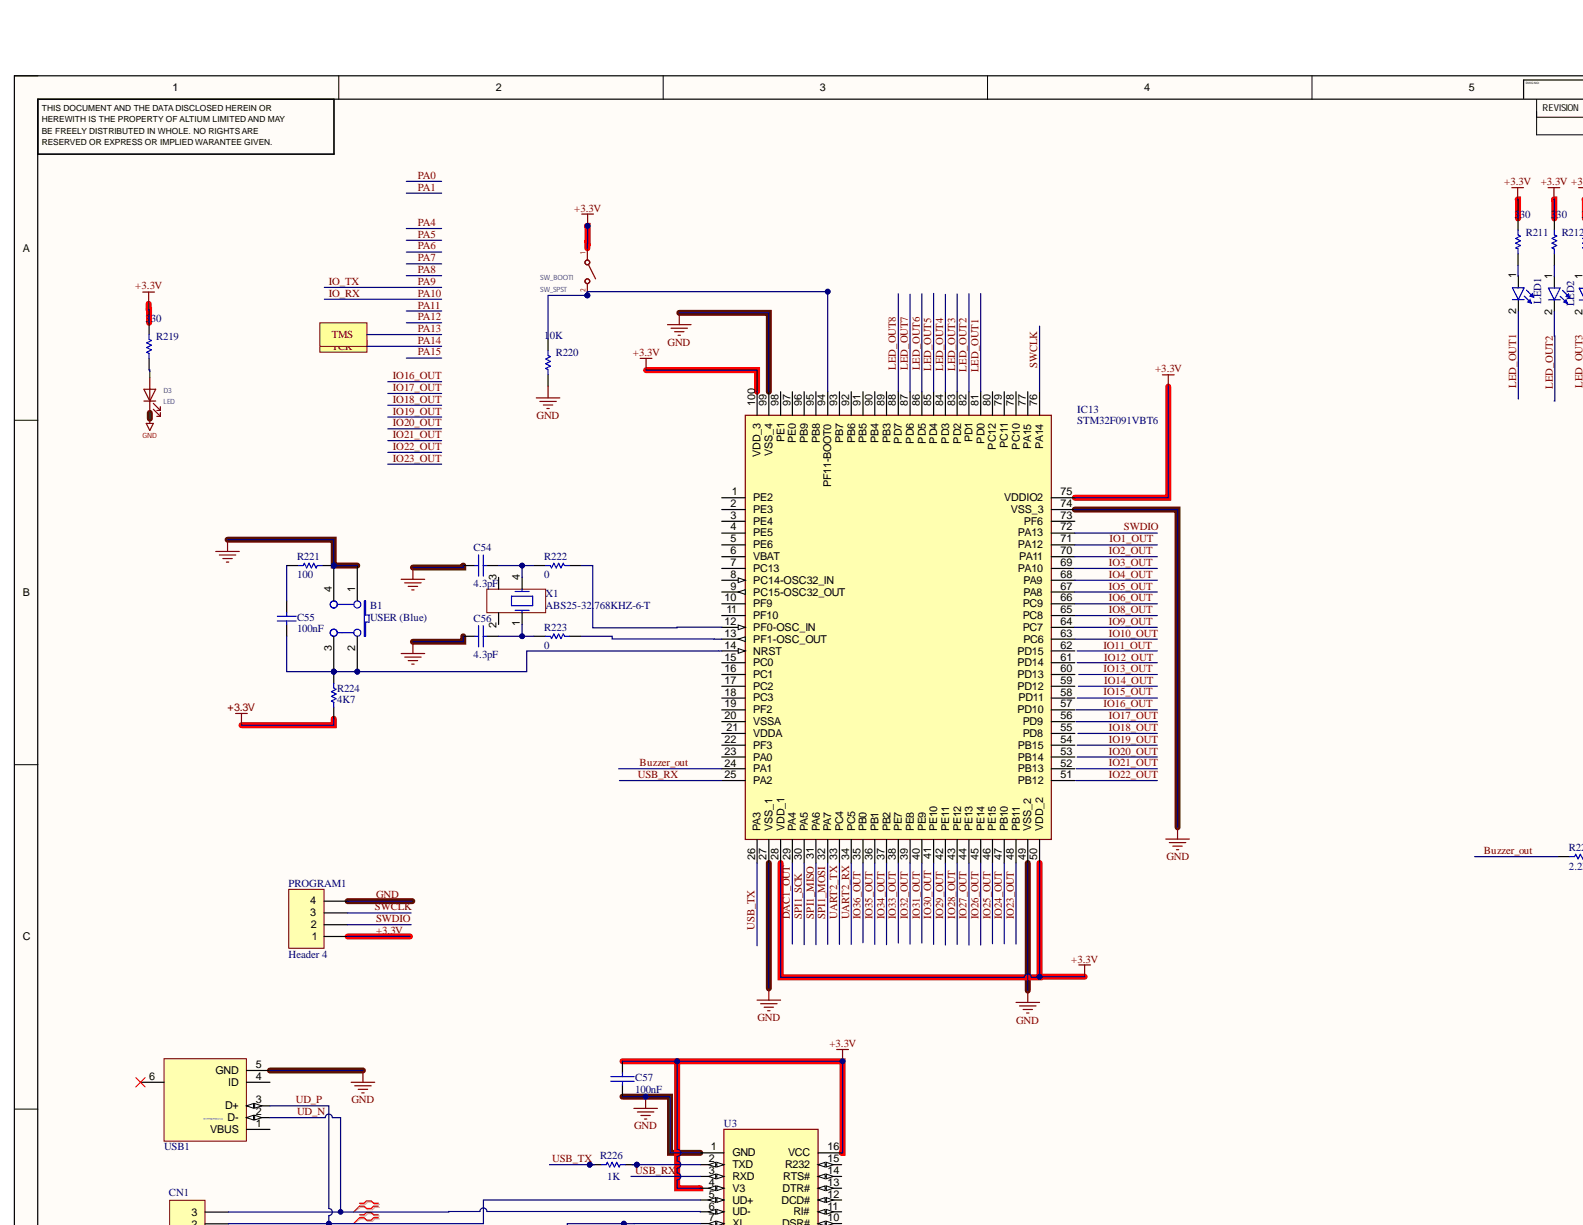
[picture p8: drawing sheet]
<svg xmlns="http://www.w3.org/2000/svg" width="223mm" height="173mm" viewBox="0 0 223 173" stroke-linecap="round" stroke-linejoin="round" font-family="sans-serif">
<defs><g id="words">
<g font-size="1.5">
<text x="24.3" y="12.9">1</text>
<text x="69.9" y="12.9">2</text>
<text x="115.6" y="12.9">3</text>
<text x="161.4" y="12.9">4</text>
<text x="207.2" y="12.9">5</text>
<text x="3.2" y="35.5">A</text>
<text x="213.9" y="39.2" transform="rotate(-90 213.9 39.2)">1</text>
<text x="218.9" y="39.3" transform="rotate(-90 218.9 39.3)">1</text>
<text x="223.3" y="39.3" transform="rotate(-90 223.3 39.3)">1</text>
<text x="213.9" y="44.3" transform="rotate(-90 213.9 44.3)">2</text>
<text x="218.9" y="44.4" transform="rotate(-90 218.9 44.4)">2</text>
<text x="223.3" y="44.4" transform="rotate(-90 223.3 44.4)">2</text>
<text x="106.5" y="57.3" transform="rotate(-90 106.5 57.3)">100</text>
<text x="108.1" y="57.3" transform="rotate(-90 108.1 57.3)">99</text>
<text x="109.8" y="57.3" transform="rotate(-90 109.8 57.3)">98</text>
<text x="111.5" y="57.3" transform="rotate(-90 111.5 57.3)">97</text>
<text x="113.1" y="57.3" transform="rotate(-90 113.1 57.3)">96</text>
<text x="114.8" y="57.3" transform="rotate(-90 114.8 57.3)">95</text>
<text x="116.4" y="57.3" transform="rotate(-90 116.4 57.3)">94</text>
<text x="118.1" y="57.3" transform="rotate(-90 118.1 57.3)">93</text>
<text x="119.8" y="57.3" transform="rotate(-90 119.8 57.3)">92</text>
<text x="121.4" y="57.3" transform="rotate(-90 121.4 57.3)">91</text>
<text x="123.1" y="57.3" transform="rotate(-90 123.1 57.3)">90</text>
<text x="124.8" y="57.3" transform="rotate(-90 124.8 57.3)">89</text>
<text x="126.4" y="57.3" transform="rotate(-90 126.4 57.3)">88</text>
<text x="128.1" y="57.3" transform="rotate(-90 128.1 57.3)">87</text>
<text x="129.7" y="57.3" transform="rotate(-90 129.7 57.3)">86</text>
<text x="131.4" y="57.3" transform="rotate(-90 131.4 57.3)">85</text>
<text x="133" y="57.3" transform="rotate(-90 133 57.3)">84</text>
<text x="134.7" y="57.3" transform="rotate(-90 134.7 57.3)">83</text>
<text x="136.3" y="57.3" transform="rotate(-90 136.3 57.3)">82</text>
<text x="138" y="57.3" transform="rotate(-90 138 57.3)">81</text>
<text x="139.7" y="57.3" transform="rotate(-90 139.7 57.3)">80</text>
<text x="141.3" y="57.3" transform="rotate(-90 141.3 57.3)">79</text>
<text x="143" y="57.3" transform="rotate(-90 143 57.3)">78</text>
<text x="144.7" y="57.3" transform="rotate(-90 144.7 57.3)">77</text>
<text x="146.3" y="57.3" transform="rotate(-90 146.3 57.3)">76</text>
<text x="107.3" y="64.5" transform="rotate(-90 107.3 64.5)">VDD_3</text>
<text x="109" y="64.4" transform="rotate(-90 109 64.4)">VSS_4</text>
<text x="110.7" y="62.3" transform="rotate(-90 110.7 62.3)">PE1</text>
<text x="112.3" y="62.5" transform="rotate(-90 112.3 62.5)">PE0</text>
<text x="114" y="62.5" transform="rotate(-90 114 62.5)">PB9</text>
<text x="115.6" y="62.5" transform="rotate(-90 115.6 62.5)">PB8</text>
<text x="118.9" y="62.5" transform="rotate(-90 118.9 62.5)">PB7</text>
<text x="120.6" y="62.5" transform="rotate(-90 120.6 62.5)">PB6</text>
<text x="122.2" y="62.5" transform="rotate(-90 122.2 62.5)">PB5</text>
<text x="123.9" y="62.5" transform="rotate(-90 123.9 62.5)">PB4</text>
<text x="125.6" y="62.5" transform="rotate(-90 125.6 62.5)">PB3</text>
<text x="127.2" y="62.6" transform="rotate(-90 127.2 62.6)">PD7</text>
<text x="128.9" y="62.6" transform="rotate(-90 128.9 62.6)">PD6</text>
<text x="130.6" y="62.6" transform="rotate(-90 130.6 62.6)">PD5</text>
<text x="132.2" y="62.6" transform="rotate(-90 132.2 62.6)">PD4</text>
<text x="133.9" y="62.6" transform="rotate(-90 133.9 62.6)">PD3</text>
<text x="135.6" y="62.6" transform="rotate(-90 135.6 62.6)">PD2</text>
<text x="137.2" y="62.4" transform="rotate(-90 137.2 62.4)">PD1</text>
<text x="138.9" y="62.6" transform="rotate(-90 138.9 62.6)">PD0</text>
<text x="140.5" y="63.4" transform="rotate(-90 140.5 63.4)">PC12</text>
<text x="142.2" y="63.2" transform="rotate(-90 142.2 63.2)">PC11</text>
<text x="143.9" y="63.4" transform="rotate(-90 143.9 63.4)">PC10</text>
<text x="145.5" y="63.3" transform="rotate(-90 145.5 63.3)">PA15</text>
<text x="147.1" y="63.3" transform="rotate(-90 147.1 63.3)">PA14</text>
<text x="103.1" y="71.6">2</text>
<text x="103.2" y="69.9">1</text>
<text x="106.3" y="70.7">PE2</text>
<text x="117.2" y="68.8" transform="rotate(-90 117.2 68.8)">PF11-BOOT0</text>
<text x="141.7" y="70.7">VDDIO2</text>
<text x="149.6" y="69.9">75</text>
<text x="149.6" y="71.6">74</text>
<text x="103.1" y="73.2">3</text>
<text x="103.1" y="74.9">4</text>
<text x="103.1" y="76.5">5</text>
<text x="106.3" y="72.4">PE3</text>
<text x="106.3" y="74.1">PE4</text>
<text x="106.3" y="75.7">PE5</text>
<text x="106.3" y="77.4">PE6</text>
<text x="142.6" y="72.4">VSS_3</text>
<text x="143.6" y="75.7">PA13</text>
<text x="143.6" y="77.4">PA12</text>
<text x="144.4" y="74.1">PF6</text>
<text x="149.6" y="73.2">73</text>
<text x="149.6" y="74.9">72</text>
<text x="149.6" y="76.5">71</text>
<text x="46.8" y="83.5" transform="rotate(-90 46.8 83.5)">4</text>
<text x="50.1" y="83.5" transform="rotate(-90 50.1 83.5)">1</text>
<text x="70" y="81.8" transform="rotate(-90 70 81.8)">3</text>
<text x="73.3" y="81.8" transform="rotate(-90 73.3 81.8)">4</text>
<text x="103.1" y="78.2">6</text>
<text x="103.1" y="79.8">7</text>
<text x="103.1" y="81.5">8</text>
<text x="103.1" y="83.2">9</text>
<text x="106.3" y="79.1">VBAT</text>
<text x="106.3" y="80.7">PC13</text>
<text x="106.3" y="82.4">PC14-OSC32_IN</text>
<text x="143.6" y="80.7">PA10</text>
<text x="143.8" y="79.1">PA11</text>
<text x="144.4" y="82.4">PA9</text>
<text x="149.6" y="78.2">70</text>
<text x="149.6" y="79.8">69</text>
<text x="149.6" y="81.5">68</text>
<text x="149.6" y="83.2">67</text>
<text x="3.2" y="84.1">B</text>
<text x="70" y="88.6" transform="rotate(-90 70 88.6)">2</text>
<text x="73.3" y="88.3" transform="rotate(-90 73.3 88.3)">1</text>
<text x="102.2" y="84.8">10</text>
<text x="102.2" y="88.2">12</text>
<text x="102.2" y="89.8">13</text>
<text x="102.5" y="86.5">11</text>
<text x="106.3" y="84.1">PC15-OSC32_OUT</text>
<text x="106.3" y="85.7">PF9</text>
<text x="106.3" y="87.4">PF10</text>
<text x="106.3" y="89">PF0-OSC_IN</text>
<text x="144.3" y="85.7">PC9</text>
<text x="144.3" y="87.4">PC8</text>
<text x="144.3" y="89">PC7</text>
<text x="144.4" y="84.1">PA8</text>
<text x="149.6" y="84.8">66</text>
<text x="149.6" y="86.5">65</text>
<text x="149.6" y="88.2">64</text>
<text x="149.6" y="89.8">63</text>
<text x="46.8" y="91.9" transform="rotate(-90 46.8 91.9)">3</text>
<text x="50.1" y="91.9" transform="rotate(-90 50.1 91.9)">2</text>
<text x="102.2" y="91.5">14</text>
<text x="102.2" y="93.2">15</text>
<text x="102.2" y="94.8">16</text>
<text x="106.3" y="90.7">PF1-OSC_OUT</text>
<text x="106.3" y="92.4">NRST</text>
<text x="106.3" y="94">PC0</text>
<text x="106.3" y="95.7">PC1</text>
<text x="143.5" y="92.4">PD15</text>
<text x="143.5" y="94">PD14</text>
<text x="143.5" y="95.7">PD13</text>
<text x="144.4" y="90.7">PC6</text>
<text x="149.6" y="91.5">62</text>
<text x="149.6" y="93.2">61</text>
<text x="149.6" y="94.8">60</text>
<text x="102.2" y="96.5">17</text>
<text x="102.2" y="98.2">18</text>
<text x="102.2" y="99.8">19</text>
<text x="102.2" y="101.5">20</text>
<text x="106.3" y="97.4">PC2</text>
<text x="106.3" y="99">PC3</text>
<text x="106.3" y="100.7">PF2</text>
<text x="143.5" y="97.4">PD12</text>
<text x="143.5" y="100.7">PD10</text>
<text x="143.7" y="99">PD11</text>
<text x="149.6" y="96.5">59</text>
<text x="149.6" y="98.2">58</text>
<text x="149.6" y="99.8">57</text>
<text x="149.6" y="101.5">56</text>
<text x="102.2" y="104.8">22</text>
<text x="102.2" y="106.5">23</text>
<text x="102.5" y="103.2">21</text>
<text x="106.3" y="102.3">VSSA</text>
<text x="106.3" y="104">VDDA</text>
<text x="106.3" y="105.6">PF3</text>
<text x="106.3" y="107.3">PA0</text>
<text x="143.6" y="105.6">PB15</text>
<text x="143.6" y="107.3">PB14</text>
<text x="144.3" y="102.3">PD9</text>
<text x="144.3" y="104">PD8</text>
<text x="149.6" y="103.2">55</text>
<text x="149.6" y="104.8">54</text>
<text x="149.6" y="106.5">53</text>
<text x="102.2" y="108.2">24</text>
<text x="102.2" y="109.8">25</text>
<text x="106.3" y="108.9">PA1</text>
<text x="106.3" y="110.6">PA2</text>
<text x="143.6" y="108.9">PB13</text>
<text x="143.6" y="110.6">PB12</text>
<text x="149.6" y="108.2">52</text>
<text x="149.6" y="109.8">51</text>
<text x="107.3" y="117.3" transform="rotate(-90 107.3 117.3)">PA3</text>
<text x="109" y="117.3" transform="rotate(-90 109 117.3)">VSS_1</text>
<text x="110.7" y="117.3" transform="rotate(-90 110.7 117.3)">VDD_1</text>
<text x="112.3" y="117.3" transform="rotate(-90 112.3 117.3)">PA4</text>
<text x="114" y="117.3" transform="rotate(-90 114 117.3)">PA5</text>
<text x="115.6" y="117.3" transform="rotate(-90 115.6 117.3)">PA6</text>
<text x="117.2" y="117.3" transform="rotate(-90 117.2 117.3)">PA7</text>
<text x="118.9" y="117.3" transform="rotate(-90 118.9 117.3)">PC4</text>
<text x="120.6" y="117.3" transform="rotate(-90 120.6 117.3)">PC5</text>
<text x="122.2" y="117.3" transform="rotate(-90 122.2 117.3)">PB0</text>
<text x="123.9" y="117.3" transform="rotate(-90 123.9 117.3)">PB1</text>
<text x="125.6" y="117.3" transform="rotate(-90 125.6 117.3)">PB2</text>
<text x="127.2" y="117.3" transform="rotate(-90 127.2 117.3)">PE7</text>
<text x="128.9" y="117.3" transform="rotate(-90 128.9 117.3)">PE8</text>
<text x="130.6" y="117.3" transform="rotate(-90 130.6 117.3)">PE9</text>
<text x="132.2" y="117.3" transform="rotate(-90 132.2 117.3)">PE10</text>
<text x="133.9" y="117.3" transform="rotate(-90 133.9 117.3)">PE11</text>
<text x="135.6" y="117.3" transform="rotate(-90 135.6 117.3)">PE12</text>
<text x="137.2" y="117.3" transform="rotate(-90 137.2 117.3)">PE13</text>
<text x="138.9" y="117.3" transform="rotate(-90 138.9 117.3)">PE14</text>
<text x="140.5" y="117.3" transform="rotate(-90 140.5 117.3)">PE15</text>
<text x="142.2" y="117.3" transform="rotate(-90 142.2 117.3)">PB10</text>
<text x="143.9" y="117.3" transform="rotate(-90 143.9 117.3)">PB11</text>
<text x="145.5" y="117.3" transform="rotate(-90 145.5 117.3)">VSS_2</text>
<text x="147.1" y="117.3" transform="rotate(-90 147.1 117.3)">VDD_2</text>
<text x="106.5" y="121.4" transform="rotate(-90 106.5 121.4)">26</text>
<text x="108.1" y="121.4" transform="rotate(-90 108.1 121.4)">27</text>
<text x="109.8" y="121.4" transform="rotate(-90 109.8 121.4)">28</text>
<text x="113.1" y="121.4" transform="rotate(-90 113.1 121.4)">30</text>
<text x="121.4" y="121.4" transform="rotate(-90 121.4 121.4)">35</text>
<text x="123.1" y="121.4" transform="rotate(-90 123.1 121.4)">36</text>
<text x="124.8" y="121.4" transform="rotate(-90 124.8 121.4)">37</text>
<text x="126.4" y="121.4" transform="rotate(-90 126.4 121.4)">38</text>
<text x="128.1" y="121.4" transform="rotate(-90 128.1 121.4)">39</text>
<text x="129.7" y="121.4" transform="rotate(-90 129.7 121.4)">40</text>
<text x="131.4" y="121.2" transform="rotate(-90 131.4 121.2)">41</text>
<text x="133" y="121.4" transform="rotate(-90 133 121.4)">42</text>
<text x="134.7" y="121.4" transform="rotate(-90 134.7 121.4)">43</text>
<text x="136.3" y="121.4" transform="rotate(-90 136.3 121.4)">44</text>
<text x="138" y="121.4" transform="rotate(-90 138 121.4)">45</text>
<text x="139.7" y="121.4" transform="rotate(-90 139.7 121.4)">46</text>
<text x="141.3" y="121.4" transform="rotate(-90 141.3 121.4)">47</text>
<text x="143" y="121.4" transform="rotate(-90 143 121.4)">48</text>
<text x="144.7" y="121.4" transform="rotate(-90 144.7 121.4)">49</text>
<text x="146.3" y="121.4" transform="rotate(-90 146.3 121.4)">50</text>
<text x="43.8" y="129.3">3</text>
<text x="43.8" y="127.6">4</text>
<text x="43.8" y="131">2</text>
<text x="3.2" y="132.7">C</text>
<text x="44" y="132.6">1</text>
<text x="21" y="152.4">6</text>
<text x="30.4" y="151.6">GND</text>
<text x="32.2" y="153.2">ID</text>
<text x="36.1" y="155.7">3</text>
<text x="36.1" y="152.4">4</text>
<text x="36.1" y="150.7">5</text>
<text x="29.6" y="159.9">VBUS</text>
<text x="31.8" y="156.6">D+</text>
<text x="32.1" y="158.2">D-</text>
<text x="36.1" y="157.4">2</text>
<text x="36.1" y="159">1</text>
<text x="100" y="164">2</text>
<text x="100" y="165.7">3</text>
<text x="100" y="167.3">4</text>
<text x="100.3" y="162.3">1</text>
<text x="103.3" y="163.2">GND</text>
<text x="103.3" y="164.9">TXD</text>
<text x="103.3" y="166.5">RXD</text>
<text x="110.5" y="166.5">RTS#</text>
<text x="110.7" y="164.9">R232</text>
<text x="111.2" y="163.2">VCC</text>
<text x="116.7" y="162.3">16</text>
<text x="116.7" y="164">15</text>
<text x="116.7" y="165.7">14</text>
<text x="116.7" y="167.3">13</text>
<text x="27" y="173.2">2</text>
<text x="27" y="171.5">3</text>
<text x="100" y="169">5</text>
<text x="100" y="170.7">6</text>
<text x="100" y="172.3">7</text>
<text x="103.3" y="168.1">V3</text>
<text x="103.3" y="169.8">UD+</text>
<text x="103.3" y="171.4">UD-</text>
<text x="103.3" y="173.1">XI</text>
<text x="110.2" y="169.8">DCD#</text>
<text x="110.3" y="173.1">DSR#</text>
<text x="110.4" y="168.1">DTR#</text>
<text x="111.9" y="171.4">RI#</text>
<text x="116.7" y="169">12</text>
<text x="116.7" y="170.7">11</text>
<text x="116.7" y="172.3">10</text>
</g>
<g font-size="1.5" fill="#800000">
<text x="59" y="25.3">PA0</text>
<text x="59" y="26.9">PA1</text>
<text x="81" y="29.9">+3.3V</text>
<text x="212.2" y="26.1">+3.3V</text>
<text x="217.3" y="26.1">+3.3V +3.</text>
<text x="59" y="31.9">PA4</text>
<text x="59" y="33.6">PA5</text>
<text x="59" y="35.2">PA6</text>
<text x="19.1" y="40.9">+3.3V</text>
<text x="46.4" y="40.2">IO_TX</text>
<text x="46.4" y="41.9">IO_RX</text>
<text x="59" y="36.9">PA7</text>
<text x="59" y="40.2">PA9</text>
<text x="59" y="41.9">PA10</text>
<text x="59" y="38.6">PA8</text>
<text x="46.8" y="47.7">TMS</text>
<text x="59" y="43.6">PA11</text>
<text x="59" y="45.2">PA12</text>
<text x="59" y="46.9">PA13</text>
<text x="46.8" y="49.4">TCK</text>
<text x="55.4" y="53.5">IO16_OUT</text>
<text x="59" y="50.2">PA15</text>
<text x="59" y="48.5">PA14</text>
<text x="89.3" y="50.2">+3.3V</text>
<text x="94.2" y="48.8">GND</text>
<text x="126.4" y="52.2" transform="rotate(-90 126.4 52.2)">LED_OUT8</text>
<text x="128.1" y="52.2" transform="rotate(-90 128.1 52.2)">LED_OUT7</text>
<text x="129.7" y="52.3" transform="rotate(-90 129.7 52.3)">LED_OUT6</text>
<text x="131.4" y="52.4" transform="rotate(-90 131.4 52.4)">LED_OUT5</text>
<text x="133" y="52.4" transform="rotate(-90 133 52.4)">LED_OUT4</text>
<text x="134.7" y="52.4" transform="rotate(-90 134.7 52.4)">LED_OUT3</text>
<text x="136.3" y="52.4" transform="rotate(-90 136.3 52.4)">LED_OUT2</text>
<text x="138" y="52.5" transform="rotate(-90 138 52.5)">LED_OUT1</text>
<text x="146.3" y="51.9" transform="rotate(-90 146.3 51.9)">SWCLK</text>
<text x="162.9" y="52.5">+3.3V</text>
<text x="55.4" y="55.1">IO17_OUT</text>
<text x="55.4" y="56.8">IO18_OUT</text>
<text x="55.4" y="58.5">IO19_OUT</text>
<text x="75.7" y="59.1">GND</text>
<text x="213.9" y="54.7" transform="rotate(-90 213.9 54.7)">LED_OUT1</text>
<text x="219" y="54.9" transform="rotate(-90 219 54.9)">LED_OUT2</text>
<text x="223.3" y="54.7" transform="rotate(-90 223.3 54.7)">LED_OUT3</text>
<text x="55.4" y="60.1">IO20_OUT</text>
<text x="55.4" y="61.8">IO21_OUT</text>
<text x="55.4" y="63.5">IO22_OUT</text>
<text x="55.4" y="65.1">IO23_OUT</text>
<text x="156.5" y="76.5">IO1_OUT</text>
<text x="158.6" y="74.9">SWDIO</text>
<text x="156.4" y="78.2">IO2_OUT</text>
<text x="156.4" y="79.8">IO3_OUT</text>
<text x="156.4" y="81.5">IO4_OUT</text>
<text x="156.4" y="83.2">IO5_OUT</text>
<text x="156.4" y="84.8">IO6_OUT</text>
<text x="156.4" y="86.5">IO8_OUT</text>
<text x="156.4" y="88.2">IO9_OUT</text>
<text x="156.4" y="89.8">IO10_OUT</text>
<text x="155.7" y="91.5">IO11_OUT</text>
<text x="155.7" y="94.8">IO13_OUT</text>
<text x="155.8" y="93.2">IO12_OUT</text>
<text x="32.1" y="100.3">+3.3V</text>
<text x="155.7" y="98.1">IO15_OUT</text>
<text x="155.7" y="99.8">IO16_OUT</text>
<text x="155.8" y="96.5">IO14_OUT</text>
<text x="156.4" y="101.5">IO17_OUT</text>
<text x="156.4" y="103.1">IO18_OUT</text>
<text x="156.4" y="104.8">IO19_OUT</text>
<text x="156.4" y="106.5">IO20_OUT</text>
<text x="90" y="109.8">USB_RX</text>
<text x="90.2" y="108.1">Buzzer_out</text>
<text x="156.4" y="108.1">IO21_OUT</text>
<text x="156.4" y="109.8">IO22_OUT</text>
<text x="164.5" y="121.4">GND</text>
<text x="209.3" y="120.5">Buzzer_out</text>
<text x="52.9" y="128.5">SWCLK</text>
<text x="53" y="126.8">GND</text>
<text x="53" y="130.2">SWDIO</text>
<text x="53" y="131.8">+3.3V</text>
<text x="106.4" y="131.3" transform="rotate(-90 106.4 131.3)">USB_TX</text>
<text x="111.4" y="129.7" transform="rotate(-90 111.4 129.7)">DAC1_OUT 29</text>
<text x="113.1" y="129.7" transform="rotate(-90 113.1 129.7)">SPI1_SCK</text>
<text x="114.8" y="129.7" transform="rotate(-90 114.8 129.7)">SPI1_MISO 31</text>
<text x="116.4" y="129.7" transform="rotate(-90 116.4 129.7)">SPI1_MOSI 32</text>
<text x="118.1" y="129.7" transform="rotate(-90 118.1 129.7)">UART2_TX 33</text>
<text x="119.8" y="129.7" transform="rotate(-90 119.8 129.7)">UART2_RX 34</text>
<text x="121.4" y="129.7" transform="rotate(-90 121.4 129.7)">IO36_OUT</text>
<text x="123.1" y="129.7" transform="rotate(-90 123.1 129.7)">IO35_OUT</text>
<text x="124.8" y="129.7" transform="rotate(-90 124.8 129.7)">IO34_OUT</text>
<text x="126.4" y="129.7" transform="rotate(-90 126.4 129.7)">IO33_OUT</text>
<text x="128.1" y="129.7" transform="rotate(-90 128.1 129.7)">IO32_OUT</text>
<text x="129.7" y="129.7" transform="rotate(-90 129.7 129.7)">IO31_OUT</text>
<text x="131.4" y="129.7" transform="rotate(-90 131.4 129.7)">IO30_OUT</text>
<text x="133" y="129.7" transform="rotate(-90 133 129.7)">IO29_OUT</text>
<text x="134.7" y="129.7" transform="rotate(-90 134.7 129.7)">IO28_OUT</text>
<text x="136.3" y="129.7" transform="rotate(-90 136.3 129.7)">IO27_OUT</text>
<text x="138" y="129.7" transform="rotate(-90 138 129.7)">IO26_OUT</text>
<text x="139.7" y="129.7" transform="rotate(-90 139.7 129.7)">IO25_OUT</text>
<text x="141.3" y="129.7" transform="rotate(-90 141.3 129.7)">IO24_OUT</text>
<text x="143" y="129.7" transform="rotate(-90 143 129.7)">IO23_OUT</text>
<text x="151.1" y="135.8">+3.3V</text>
<text x="106.9" y="144.1">GND</text>
<text x="117" y="147.8">+3.3V</text>
<text x="143.3" y="144.5">GND</text>
<text x="41.7" y="155.7">UD_P</text>
<text x="49.6" y="155.7">GND</text>
<text x="41.9" y="157.3">UD_N</text>
<text x="89.5" y="159.4">GND</text>
<text x="77.9" y="164">USB_TX</text>
<text x="89.6" y="165.6">USB_RX</text>
</g>
<g font-size="1.5" fill="#000080">
<text x="213.6" y="30.8">330</text>
<text x="215.2" y="33.2">R211</text>
<text x="218.8" y="30.8">330</text>
<text x="220.3" y="33.2">R212</text>
<text x="223.1" y="30.8">33</text>
<text x="20.5" y="45.5">330</text>
<text x="22" y="48">R219</text>
<text x="76.8" y="47.8">10K</text>
<text x="217.4" y="42.9" transform="rotate(-90 217.4 42.9)">LED1</text>
<text x="222.1" y="43.2" transform="rotate(-90 222.1 43.2)">LED2</text>
<text x="78.4" y="50.2">R220</text>
<text x="152" y="58.3">IC13</text>
<text x="152" y="59.9">STM32F091VBT6</text>
<text x="66.8" y="77.8">C54</text>
<text x="41.9" y="79">R221</text>
<text x="41.9" y="81.6">100</text>
<text x="66.8" y="82.8">4.3pF</text>
<text x="76.8" y="79">R222</text>
<text x="76.8" y="81.6">0</text>
<text x="41.9" y="87.6">C55</text>
<text x="41.9" y="89.2">100nF</text>
<text x="52.2" y="85.9">B1</text>
<text x="52.2" y="87.6">USER (Blue)</text>
<text x="66.8" y="87.8">C56</text>
<text x="76.8" y="89">R223</text>
<text x="77" y="84.2">X1</text>
<text x="77" y="85.9">ABS25-32.</text>
<text x="83.9" y="85.9">768KHZ-6-T</text>
<text x="66.8" y="92.8">4.3pF</text>
<text x="76.8" y="91.6">0</text>
<text x="47.6" y="97.6">R224</text>
<text x="47.6" y="99.2">4K7</text>
<text x="40.7" y="125.2">PROGRAM1</text>
<text x="221.3" y="120">R22</text>
<text x="221.3" y="122.7">2.2K</text>
<text x="40.7" y="135.2">Header 4</text>
<text x="89.6" y="154.2">100nF</text>
<text x="89.6" y="152.6">C57</text>
<text x="102.1" y="159">U3</text>
<text x="23.1" y="162.3">USB1</text>
<text x="84.6" y="163.5">R226</text>
<text x="85.7" y="166.5">1K</text>
<text x="23.8" y="168.8">CN1</text>
</g>
<text font-size="1.4" x="217.6" y="15.7">REVISION</text>
<g font-size="1.2">
<text x="5.9" y="15.6">THIS DOCUMENT AND THE DATA DISCLOSED HEREIN OR</text>
<text x="5.9" y="17.3">HEREWITH IS THE PROPERTY OF ALTIUM LIMITED AND MAY</text>
<text x="5.9" y="18.9">BE FREELY DISTRIBUTED IN WHOLE. NO RIGHTS ARE</text>
<text x="5.9" y="20.5">RESERVED OR EXPRESS OR IMPLIED WARANTEE GIVEN.</text>
</g>
<g font-size="1" fill="#840000">
<text x="82.6" y="35.9" transform="rotate(-90 82.6 35.9)">1</text>
<text x="82.6" y="41.3" transform="rotate(-90 82.6 41.3)">2</text>
</g>
<g font-size="1" fill="#008484">
<text x="76.2" y="41.3">SW_SPST</text>
<text x="76.2" y="39.6">SW_BOOT1</text>
<text x="23.1" y="57">LED</text>
<text x="23.1" y="55.5">D3</text>
</g>
<text font-size="1" fill="#800000" x="20.1" y="61.8">GND</text>
<text font-size=".4" x="215.2" y="11.8">DWG NO:</text>
<text font-size=".4" fill="#0075ad" x="31.4" y="157.8" transform="rotate(-180 31.4 157.8)">D:AbbasBasereh</text>
</g></defs>
<g fill="#fffcf8">
<path d="M2 10.7h221.4v162.2h-221.4z" fill-rule="evenodd"/>
<path d="M5.4 14h218v158.9h-218z" fill-rule="evenodd"/>
</g>
<path d="M2 10.7h3.3M47.8 10.7v3.3M93.6 10.7v3.3M139.3 10.7v3.3M185.1 10.7v3.3M216.8 14v5h6.6M216.8 16.5h6.6M2 59.3h3.3M2 107.9h3.3M2 156.5h3.3" fill="none" stroke="#000" stroke-width=".14"/>
<path d="M21.1 58.3v.8M95.8 44.1h12.7v11.2M32.1 76.2h15v3.6h3.3M65.3 79.8v.3h-7.1M151.6 71.9h14.5v44.8M65.3 89.8v.8h-7.1M49 127.2h9.2M108.5 121.8v17.7M145 121.8v18M38.1 151.1h13.1M87.8 154.7h6.7v8h4.3" fill="none" stroke="#5b0f00" stroke-width=".85"/>
<path d="M82.8 31.9h.1v3.1M214.1 28.1v2.7M219.2 28.1l.1 2.7M21 42.9v2.7M91.1 52.2h15.7v3.1M164.8 54.6v15.6h-13.2M47.1 101.4v.9h-13M49 132.1h8.8M110.1 121.8v16.1h36.5v-16.1M146.6 137.8h6.4M87.8 149.8h31.1v12.9h-.2M95.5 149.8v17.9h3.3" fill="none" stroke="#f00" stroke-width=".85"/>
<g fill="none" stroke="#000" stroke-width=".17">
<path d="M47.1 14v7.8h-41.8M223.4 14h-218.1v158.9M223.4 11.3h-8.5v2.6M223.4 10.7h-221.4v162.2M65.3 79.8h1.7M68.7 79.8h1.6M75.3 79.8h1.7M80.3 79.8h1.7M65.3 89.8h1.7M68.7 89.8h1.6M70.3 81.5v1.6M70.3 86.5v1.6"/>
<path d="M73.7 81.5v1.6M73.7 86.5v1.6M75.3 89.8h1.7M80.3 89.8h1.7"/>
</g>
<path d="M68.7 83.1h8.3v3.4h-8.3z" fill="none" stroke="#800000" stroke-width=".14"/>
<g fill="none" stroke="#00f" stroke-width=".17">
<path d="M67 79.8h.5M67.5 78.3v3M68.2 79.8h.5M68.2 78.3v3M77 79.8h.6l.2 .3 .3-.6 .4 .6 .3-.6 .3 .6 .4-.6 .1 .3h.7M67 89.8h.5M67.5 88.3v3M68.2 88.3v3M68.2 89.8h.5M72.2 84.1h2.9v1.4h-2.9zM72.7 86.1h1.9M72.7 83.5h1.9"/>
<path d="M73.7 83.1v.4M73.7 86.1v.4M77 89.8h.6l.2 .3 .3-.6 .4 .6 .3-.6 .3 .6 .4-.6 .1 .3h.7"/>
</g>
<path d="M56.6 92.2h3.3M56.6 81.7h3.3M57.1 92.7h2.3M57.1 82.2h2.3M57.6 93.2h1.3M57.6 82.7h1.3M58.1 93.7h.3M58.1 83.2h.3M58.2 80.1v1.6M58.2 90.6v1.6" fill="none" stroke="#800000" stroke-width=".17"/>
<circle cx="47.1" cy="94.8" r=".33" fill="#000080"/>
<circle cx="47.1" cy="94.8" r=".33" fill="none" stroke="#000080" stroke-width=".14"/>
<path d="M47.1 94.8v1.6M47.1 99.8v1.6" fill="none" stroke="#000" stroke-width=".17"/>
<circle cx="47.1" cy="94.8" r=".33" fill="#000080"/>
<circle cx="47.1" cy="94.8" r=".33" fill="none" stroke="#000080" stroke-width=".14"/>
<path d="M47.1 96.4v.7l.3 .2-.7 .3 .7 .3-.7 .4 .7 .3-.7 .3 .4 .2v.7" fill="none" stroke="#00f" stroke-width=".17"/>
<circle cx="47.1" cy="79.8" r=".33" fill="#000080"/>
<circle cx="47.1" cy="79.8" r=".33" fill="none" stroke="#000080" stroke-width=".14"/>
<circle cx="47.1" cy="94.8" r=".33" fill="#000080"/>
<circle cx="47.1" cy="94.8" r=".33" fill="none" stroke="#000080" stroke-width=".14"/>
<circle cx="50.4" cy="94.8" r=".33" fill="#000080"/>
<circle cx="50.4" cy="94.8" r=".33" fill="none" stroke="#000080" stroke-width=".14"/>
<g fill="none" stroke="#00f" stroke-width=".17">
<path d="M47.6 85.3h2.3M47.6 89.3h2.3M51.4 84.8h.2v2h.5v1h-.5v2h-.2z"/>
<circle cx="47.1" cy="89.3" r=".5"/>
<circle cx="47.1" cy="85.3" r=".5"/>
<circle cx="50.4" cy="85.3" r=".5"/>
<circle cx="50.4" cy="89.3" r=".5"/>
</g>
<path d="M47.1 79.8v5M50.4 79.8v5" fill="none" stroke="#000" stroke-width=".17"/>
<circle cx="47.1" cy="79.8" r=".33" fill="#000080"/>
<circle cx="47.1" cy="79.8" r=".33" fill="none" stroke="#000080" stroke-width=".14"/>
<path d="M47.1 89.8v5" fill="none" stroke="#000" stroke-width=".17"/>
<circle cx="47.1" cy="94.8" r=".33" fill="#000080"/>
<circle cx="47.1" cy="94.8" r=".33" fill="none" stroke="#000080" stroke-width=".14"/>
<path d="M50.4 89.8v5" fill="none" stroke="#000" stroke-width=".17"/>
<circle cx="50.4" cy="94.8" r=".33" fill="#000080"/>
<circle cx="50.4" cy="94.8" r=".33" fill="none" stroke="#000080" stroke-width=".14"/>
<path d="M30.4 77.8h3.4M30.9 78.3h2.4M31.4 78.8h1.4M31.9 79.3h.4M32.1 76.2v1.6" fill="none" stroke="#800000" stroke-width=".17"/>
<path d="M40.4 84.8v1.7M40.4 88.1v1.7" fill="none" stroke="#000" stroke-width=".17"/>
<path d="M39.1 87.6h2.7M39.1 87h2.7M40.4 86.5v.5M40.4 87.6v.5" fill="none" stroke="#00f" stroke-width=".17"/>
<circle cx="47.1" cy="79.8" r=".33" fill="#000080"/>
<circle cx="47.1" cy="79.8" r=".33" fill="none" stroke="#000080" stroke-width=".14"/>
<path d="M40.4 79.8h1.7M45.4 79.8h1.7" fill="none" stroke="#000" stroke-width=".17"/>
<circle cx="47.1" cy="79.8" r=".33" fill="#000080"/>
<circle cx="47.1" cy="79.8" r=".33" fill="none" stroke="#000080" stroke-width=".14"/>
<path d="M42.1 79.8h.7l.1-.3 .4 .6 .3-.6 .3 .6 .4-.6 .3 .6 .2-.3h.6" fill="none" stroke="#00f" stroke-width=".17"/>
<path d="M33.2 100.7h1.7M34.1 100.7v1.6" fill="none" stroke="#800000" stroke-width=".17"/>
<path d="M45.1 48h6.7v1.7h-6.7z" fill-rule="evenodd" fill="#ffff80"/>
<path d="M45.1 48h6.7v1.7h-6.7z" fill="none" stroke="#800000" stroke-width=".14"/>
<path d="M45.1 45.5h6.7v3.4h-6.7z" fill-rule="evenodd" fill="#ffff80"/>
<path d="M45.1 45.5h6.7v3.4h-6.7z" fill="none" stroke="#800000" stroke-width=".14"/>
<path d="M40.7 125.5h5v8.3h-5z" fill-rule="evenodd" fill="#ffffb0"/>
<path d="M40.7 125.5h5v8.3h-5z" fill="none" stroke="#800000" stroke-width=".14"/>
<path d="M45.7 132.1h3.3M45.7 130.5h3.3M45.7 128.8h3.3M45.7 127.2h3.3" fill="none" stroke="#000" stroke-width=".17"/>
<path d="M105.1 58.6h43.2v59.9h-43.2z" fill-rule="evenodd" fill="#ffffb0"/>
<path d="M105.1 58.6h43.2v59.9h-43.2z" fill="none" stroke="#800000" stroke-width=".17"/>
<path d="M101.8 70.2h3.3M101.8 71.9h3.3M101.8 73.6h3.3M101.8 75.2h3.3M101.8 76.9h3.3M101.8 78.6h3.3M101.8 80.2h3.3M101.8 81.9h3.3" fill="none" stroke="#000" stroke-width=".17"/>
<path d="M104.1 81.5l1 .4-1 .3z" fill="#f8fcff"/>
<path d="M104.1 81.5l1 .4-1 .3z" fill="none" stroke="#000" stroke-width=".14"/>
<path d="M101.8 83.5h3.3" fill="none" stroke="#000" stroke-width=".17"/>
<path d="M104.1 83.5l1-.3v.7z" fill="#f8fcff"/>
<path d="M104.1 83.5l1-.3v.7z" fill="none" stroke="#000" stroke-width=".14"/>
<path d="M101.8 85.2h3.3M101.8 86.9h3.3M101.8 88.5h3.3" fill="none" stroke="#000" stroke-width=".17"/>
<path d="M104.1 88.2l1 .3-1 .4z" fill="#f8fcff"/>
<path d="M104.1 88.2l1 .3-1 .4z" fill="none" stroke="#000" stroke-width=".14"/>
<path d="M101.8 90.2h3.3" fill="none" stroke="#000" stroke-width=".17"/>
<path d="M104.1 90.2l1-.3v.6z" fill="#f8fcff"/>
<path d="M104.1 90.2l1-.3v.6z" fill="none" stroke="#000" stroke-width=".14"/>
<path d="M101.8 91.9h3.3" fill="none" stroke="#000" stroke-width=".17"/>
<path d="M104.1 91.5l1 .4-1 .3z" fill="#f8fcff"/>
<path d="M104.1 91.5l1 .4-1 .3z" fill="none" stroke="#000" stroke-width=".14"/>
<g fill="none" stroke="#000" stroke-width=".17">
<path d="M77.3 47.8v1.7M77.3 52.8v1.7M106.8 55.3v3.3M108.5 55.3v3.3M110.1 55.3v3.3M111.8 55.3v3.3M113.4 55.3v3.3M115.1 55.3v3.3M116.8 55.3v3.3M118.4 55.3v3.3M120.1 55.3v3.3M121.7 55.3v3.3"/>
<path d="M123.4 55.3v3.3M125.1 55.3v3.3M126.7 55.3v3.3M128.4 55.3v3.3M130 55.3v3.3M131.7 55.3v3.3M133.4 55.3v3.3M135 55.3v3.3M136.7 55.3v3.3M138.3 55.3v3.3M140 55.3v3.3M141.7 55.3v3.3"/>
<path d="M143.3 55.3v3.3M145 55.3v3.3M146.6 55.3v3.3M148.3 70.2h3.3M148.3 71.9h3.3M148.3 73.6h3.3M148.3 75.2h3.3M148.3 76.9h3.3M148.3 78.6h3.3M101.8 93.5h3.3M101.8 95.2h3.3M101.8 96.8h3.3"/>
<path d="M101.8 98.5h3.3M148.3 93.5h3.3M148.3 95.2h3.3M148.3 96.8h3.3M148.3 98.5h3.3M148.3 80.2h3.3M148.3 81.9h3.3M148.3 83.5h3.3M148.3 85.2h3.3M148.3 86.9h3.3M148.3 88.5h3.3M148.3 90.2h3.3"/>
<path d="M148.3 91.9h3.3M101.8 100.2h3.3M101.8 101.8h3.3M101.8 103.5h3.3M101.8 105.2h3.3M101.8 106.8h3.3M101.8 108.5h3.3M101.8 110.1h3.3M106.8 118.5v3.3M108.5 118.5v3.3M110.1 118.5v3.3M111.8 118.5v3.3"/>
<path d="M113.4 118.5v3.3M115.1 118.5v3.3M116.8 118.5v3.3M118.4 118.5v3.3M120.1 118.5v3.3M121.7 118.5v3.3M123.4 118.5v3.3M125.1 118.5v3.3M126.7 118.5v3.3M128.4 118.5v3.3M130 118.5v3.3M131.7 118.5v3.3"/>
<path d="M133.4 118.5v3.3M135 118.5v3.3M136.7 118.5v3.3M138.3 118.5v3.3M140 118.5v3.3M141.7 118.5v3.3M143.3 118.5v3.3M145 118.5v3.3M146.6 118.5v3.3M148.3 100.2h3.3M148.3 101.8h3.3M148.3 103.5h3.3"/>
<path d="M148.3 105.2h3.3M148.3 106.8h3.3M148.3 108.5h3.3M148.3 110.1h3.3"/>
</g>
<path d="M164 52.9h1.6M164.8 52.9v1.7M164.5 118.4h3.3M165 118.9h2.3M165.4 119.4h1.4M165.9 119.9h.4M166.1 116.7v1.7" fill="none" stroke="#800000" stroke-width=".17"/>
<path d="M77.3 49.5v.7l.3 .1-.6 .4 .6 .3-.6 .3 .6 .4-.6 .3 .3 .2v.6" fill="none" stroke="#00f" stroke-width=".17"/>
<circle cx="82.9" cy="41.7" r=".33" fill="#000080"/>
<circle cx="82.9" cy="41.7" r=".33" fill="none" stroke="#000080" stroke-width=".14"/>
<g fill="none" stroke="#840000" stroke-width=".17">
<path d="M82.9 35v1.7M83 37.4l1 2M82.9 40v1.7"/>
<circle cx="82.9" cy="37" r=".33"/>
<circle cx="82.9" cy="39.7" r=".33"/>
</g>
<circle cx="82.9" cy="41.7" r=".33" fill="#000080"/>
<circle cx="82.9" cy="41.7" r=".33" fill="none" stroke="#000080" stroke-width=".14"/>
<path d="M82.1 30.2h1.6M82.9 30.2v1.7M75.6 56.1h3.4M76.2 56.6h2.3M76.6 57.1h1.4M77.1 57.6h.4M77.3 54.5v1.6" fill="none" stroke="#800000" stroke-width=".17"/>
<circle cx="82.9" cy="31.9" r=".33" fill="#000080"/>
<circle cx="82.9" cy="31.9" r=".33" fill="none" stroke="#000080" stroke-width=".14"/>
<path d="M20.3 56.6h1.7M20.3 54.9h1.7l-.9 1.7zM21.1 53.3v5M21.6 56.9l1 1M21.6 57.8l1 1M22.1 57.9h.5M22.1 58.8h.5M22.6 57.4v.5M22.6 58.3v.5" fill="none" stroke="#840000" stroke-width=".17"/>
<path d="M20.1 41.2h1.7M20.6 59.7h1l-.5 1zM21 41.2v1.7M21.1 59.1v.6" fill="none" stroke="#800000" stroke-width=".17"/>
<path d="M21 45.6v1.6M21 50.5v1.7" fill="none" stroke="#000" stroke-width=".17"/>
<path d="M21 47.2v.7l.4 .2-.7 .3 .7 .3-.7 .3 .7 .4-.7 .3 .3 .2v.6" fill="none" stroke="#00f" stroke-width=".17"/>
<path d="M102.1 159.4h13.3v13.5h-13.3z" fill-rule="evenodd" fill="#ffffb0"/>
<path d="M102.1 172.9v-13.5h13.3v13.5" fill="none" stroke="#800000" stroke-width=".17"/>
<path d="M98.8 162.7h3.3M98.8 164.3h3.3" fill="none" stroke="#000" stroke-width=".17"/>
<path d="M101.1 164l1 .3-1 .4z" fill="#f8fcff"/>
<path d="M101.1 164l1 .3-1 .4z" fill="none" stroke="#000" stroke-width=".14"/>
<path d="M100 164.3l1-.3v.7z" fill="#f8fcff"/>
<path d="M100 164.3l1-.3v.7z" fill="none" stroke="#000" stroke-width=".14"/>
<path d="M98.8 166h3.3" fill="none" stroke="#000" stroke-width=".17"/>
<path d="M101.1 165.7l1 .3-1 .3z" fill="#f8fcff"/>
<path d="M101.1 165.7l1 .3-1 .3z" fill="none" stroke="#000" stroke-width=".14"/>
<path d="M100 166l1-.3v.6z" fill="#f8fcff"/>
<path d="M100 166l1-.3v.6z" fill="none" stroke="#000" stroke-width=".14"/>
<path d="M98.8 167.7h3.3" fill="none" stroke="#000" stroke-width=".17"/>
<path d="M101.1 167.3l1 .4-1 .3z" fill="#f8fcff"/>
<path d="M101.1 167.3l1 .4-1 .3z" fill="none" stroke="#000" stroke-width=".14"/>
<path d="M100 167.7l1-.4v.7z" fill="#f8fcff"/>
<path d="M100 167.7l1-.4v.7z" fill="none" stroke="#000" stroke-width=".14"/>
<path d="M98.8 169.3h3.3" fill="none" stroke="#000" stroke-width=".17"/>
<path d="M101.1 169l1 .3-1 .4z" fill="#f8fcff"/>
<path d="M101.1 169l1 .3-1 .4z" fill="none" stroke="#000" stroke-width=".14"/>
<path d="M100 169.3l1-.3v.7z" fill="#f8fcff"/>
<path d="M100 169.3l1-.3v.7z" fill="none" stroke="#000" stroke-width=".14"/>
<path d="M98.8 171h3.3" fill="none" stroke="#000" stroke-width=".17"/>
<path d="M101.1 170.7l1 .3-1 .3z" fill="#f8fcff"/>
<path d="M101.1 170.7l1 .3-1 .3z" fill="none" stroke="#000" stroke-width=".14"/>
<path d="M100 171l1-.3v.6z" fill="#f8fcff"/>
<path d="M100 171l1-.3v.6z" fill="none" stroke="#000" stroke-width=".14"/>
<path d="M98.8 172.7h3.3" fill="none" stroke="#000" stroke-width=".17"/>
<path d="M101.1 172.3l1 .4-1 .2z" fill="#f8fcff"/>
<path d="M101.1 172.9v-.6l1 .4-.7 .2" fill="none" stroke="#000" stroke-width=".14"/>
<path d="M100 172.7l1-.4v.6z" fill="#f8fcff"/>
<path d="M100.7 172.9l-.7-.2 1-.4v.6" fill="none" stroke="#000" stroke-width=".14"/>
<path d="M115.4 162.7h3.3M115.4 164.3h3.3" fill="none" stroke="#000" stroke-width=".17"/>
<path d="M115.4 164.3l1-.3v.7z" fill="#f8fcff"/>
<path d="M115.4 164.3l1-.3v.7z" fill="none" stroke="#000" stroke-width=".14"/>
<path d="M116.6 164l1 .3-1 .4z" fill="#f8fcff"/>
<path d="M116.6 164l1 .3-1 .4z" fill="none" stroke="#000" stroke-width=".14"/>
<path d="M115.4 166h3.3" fill="none" stroke="#000" stroke-width=".17"/>
<path d="M115.4 166l1-.3v.6z" fill="#f8fcff"/>
<path d="M115.4 166l1-.3v.6z" fill="none" stroke="#000" stroke-width=".14"/>
<path d="M116.6 165.7l1 .3-1 .3z" fill="#f8fcff"/>
<path d="M116.6 165.7l1 .3-1 .3z" fill="none" stroke="#000" stroke-width=".14"/>
<path d="M115.4 167.7h3.3" fill="none" stroke="#000" stroke-width=".17"/>
<path d="M115.4 167.7l1-.4v.7z" fill="#f8fcff"/>
<path d="M115.4 167.7l1-.4v.7z" fill="none" stroke="#000" stroke-width=".14"/>
<path d="M116.6 167.3l1 .4-1 .3z" fill="#f8fcff"/>
<path d="M116.6 167.3l1 .4-1 .3z" fill="none" stroke="#000" stroke-width=".14"/>
<path d="M115.4 169.3h3.3" fill="none" stroke="#000" stroke-width=".17"/>
<path d="M115.4 169.3l1-.3v.7z" fill="#f8fcff"/>
<path d="M115.4 169.3l1-.3v.7z" fill="none" stroke="#000" stroke-width=".14"/>
<path d="M116.6 169l1 .3-1 .4z" fill="#f8fcff"/>
<path d="M116.6 169l1 .3-1 .4z" fill="none" stroke="#000" stroke-width=".14"/>
<path d="M115.4 171h3.3" fill="none" stroke="#000" stroke-width=".17"/>
<path d="M115.4 171l1-.3v.6z" fill="#f8fcff"/>
<path d="M115.4 171l1-.3v.6z" fill="none" stroke="#000" stroke-width=".14"/>
<path d="M116.6 170.7l1 .3-1 .3z" fill="#f8fcff"/>
<path d="M116.6 170.7l1 .3-1 .3z" fill="none" stroke="#000" stroke-width=".14"/>
<path d="M115.4 172.7h3.3" fill="none" stroke="#000" stroke-width=".17"/>
<path d="M115.4 172.7l1-.4v.6z" fill="#f8fcff"/>
<path d="M116.2 172.9l-.8-.2 1-.4v.6" fill="none" stroke="#000" stroke-width=".14"/>
<path d="M116.6 172.3l1 .4-1 .2z" fill="#f8fcff"/>
<path d="M116.6 172.9v-.6l1 .4-.8 .2" fill="none" stroke="#000" stroke-width=".14"/>
<path d="M89.4 156.4h3.3M89.9 156.9h2.3M90.4 157.4h1.3M90.9 157.9h.3M91.1 154.7v1.7" fill="none" stroke="#800000" stroke-width=".17"/>
<circle cx="91.1" cy="154.7" r=".33" fill="#000080"/>
<circle cx="91.1" cy="154.7" r=".33" fill="none" stroke="#000080" stroke-width=".14"/>
<path d="M118 148.1h1.7M118.9 148.1v1.7" fill="none" stroke="#800000" stroke-width=".17"/>
<circle cx="118.9" cy="149.8" r=".33" fill="#000080"/>
<circle cx="118.9" cy="149.8" r=".33" fill="none" stroke="#000080" stroke-width=".14"/>
<circle cx="89.8" cy="164.3" r=".33" fill="#000080"/>
<circle cx="89.8" cy="164.3" r=".33" fill="none" stroke="#000080" stroke-width=".14"/>
<circle cx="83.2" cy="164.3" r=".33" fill="#000080"/>
<circle cx="83.2" cy="164.3" r=".33" fill="none" stroke="#000080" stroke-width=".14"/>
<path d="M88.2 164.3h1.6" fill="none" stroke="#000" stroke-width=".17"/>
<circle cx="89.8" cy="164.3" r=".33" fill="#000080"/>
<circle cx="89.8" cy="164.3" r=".33" fill="none" stroke="#000080" stroke-width=".14"/>
<path d="M83.2 164.3h1.7" fill="none" stroke="#000" stroke-width=".17"/>
<circle cx="83.2" cy="164.3" r=".33" fill="#000080"/>
<circle cx="83.2" cy="164.3" r=".33" fill="none" stroke="#000080" stroke-width=".14"/>
<path d="M86.1 152.6h3.4M86.1 151.9h3.4M87.8 151.4v.5M87.8 152.6v.5M84.9 164.3h.6l.2-.3 .3 .7 .3-.7 .4 .7 .3-.7 .3 .7 .2-.4h.7" fill="none" stroke="#00f" stroke-width=".17"/>
<path d="M87.8 149.8v1.6M87.8 153.1v1.6" fill="none" stroke="#000" stroke-width=".17"/>
<path d="M23.9 169.4h5v3.5h-5z" fill-rule="evenodd" fill="#ffffb0"/>
<path d="M23.9 172.9v-3.5h5v3.5" fill="none" stroke="#800000" stroke-width=".14"/>
<path d="M28.9 172.7h3.3M28.9 171h3.3" fill="none" stroke="#000" stroke-width=".17"/>
<path d="M23.1 149.4h11.7v11.6h-11.7z" fill-rule="evenodd" fill="#ffffb0"/>
<path d="M23.1 149.4h11.7v11.6h-11.7z" fill="none" stroke="#800000" stroke-width=".14"/>
<path d="M34.8 157.7h3.3" fill="none" stroke="#000" stroke-width=".17"/>
<path d="M34.8 157.7l1-.3v.6z" fill="#f8fcff"/>
<path d="M34.8 157.7l1-.3v.6z" fill="none" stroke="#000" stroke-width=".14"/>
<path d="M35.9 157.4l1 .3-1 .3z" fill="#f8fcff"/>
<path d="M35.9 157.4l1 .3-1 .3z" fill="none" stroke="#000" stroke-width=".14"/>
<path d="M34.8 156h3.3" fill="none" stroke="#000" stroke-width=".17"/>
<path d="M34.8 156l1-.3v.7z" fill="#f8fcff"/>
<path d="M34.8 156l1-.3v.7z" fill="none" stroke="#000" stroke-width=".14"/>
<path d="M35.9 155.7l1 .3-1 .4z" fill="#f8fcff"/>
<path d="M35.9 155.7l1 .3-1 .4z" fill="none" stroke="#000" stroke-width=".14"/>
<path d="M214.1 30.8v1.7M214.1 35.8v1.7M219.3 30.8v1.7M219.3 35.8v1.7M219.3 39v1.6M219.3 42.3v1.7M19.8 152.7h3.3M34.8 152.7h3.3M34.8 151.1h3.3M34.8 159.4h3.3" fill="none" stroke="#000" stroke-width=".17"/>
<g fill="none" stroke="#800000" stroke-width=".17">
<path d="M213.3 26.5h1.6M214.1 26.5v1.6M218.4 26.5h1.6M219.2 26.5v1.6M222.7 26.5h.7M90.3 50.6h1.7M91.1 50.6v1.6M94.2 45.8h3.3M94.7 46.3h2.3M95.2 46.8h1.3M95.7 47.3h.3M95.8 44.1v1.7"/>
<path d="M108.5 139.5v1.6M145 139.8v1.7M152.2 136.2h1.6M153 136.2v1.6M49.5 152.7h3.4M50 153.2h2.4M50.5 153.7h1.4M51 154.2h.4M51.2 151.1v1.6M106.8 141.1h3.3M107.3 141.6h2.3M107.8 142.1h1.3"/>
<path d="M108.3 142.6h.3M143.3 141.5h3.3M143.8 141.9h2.4M144.3 142.5h1.3M144.8 142.9h.4"/>
</g>
<path d="M50.9 170h.6l.4-.4h.6l.4 .4h.6M50.9 170.4h.6l.4 .3h.6l.4-.3h.6M50.9 171.6h.6l.4-.3h.6l.4 .3h.6M50.9 172h.6l.4 .3h.6l.4-.3h.6" fill="none" stroke="#d0a19e" stroke-width=".17"/>
<path d="M50.9 170.4l-1 .6M50.9 172l-1 .7" fill="none" stroke="#d0a19e" stroke-width=".14"/>
<path d="M50.7 169.8h.7l.3-.3h.7l.3 .3h.7M50.7 170.2h.7l.3 .3h.7l.3-.3h.7M50.7 171.4h.7l.3-.3h.7l.3 .3h.7M50.7 171.8h.7l.3 .4h.7l.3-.4h.7" fill="none" stroke="#f00" stroke-width=".17"/>
<path d="M19.2 152.1l1.3 1.3M20.5 152.1l-1.3 1.3M50.7 170.2l-.8 .8M50.7 171.8l-.8 .9" fill="none" stroke="#f00" stroke-width=".14"/>
<path d="M214.1 32.5v.7l.4 .1-.7 .4 .7 .3-.7 .3 .7 .3-.7 .4 .3 .1v.7M219.3 32.5v.7l.3 .1-.7 .4 .7 .3-.7 .3 .7 .3-.7 .4 .4 .1v.7M223.4 33.6l-.2 .1h.2M223.4 34.3h-.2l.2 .1M223.4 34.9l-.2 .1h.2M218.4 42.3h1.7M218.4 40.6h1.7l-.8 1.7zM220.1 41.8l1 1M222.8 42.3h.6M223.4 40.7h-.6l.6 1.2" fill="none" stroke="#00f" stroke-width=".17"/>
<path d="M220.6 42.6l.3-.3 .2 .5z" fill="#00f"/>
<path d="M220.4 41l1 1M220.6 42.6l.3-.3 .2 .5z" fill="none" stroke="#00f" stroke-width=".17"/>
<path d="M221.3 41.5l.1 .5-.5-.2z" fill="#00f"/>
<path d="M213.4 42.3h1.6M213.4 40.6h1.6l-.8 1.7zM215 41.8l1 1M221.3 41.5l.1 .5-.5-.2z" fill="none" stroke="#00f" stroke-width=".17"/>
<path d="M214.2 39v1.6M214.2 42.3v1.6" fill="none" stroke="#000" stroke-width=".17"/>
<path d="M215.8 42.3l.2 .5-.5-.2z" fill="#00f"/>
<path d="M215.3 40.9l1 1M215.8 42.3l.2 .5-.5-.2z" fill="none" stroke="#00f" stroke-width=".17"/>
<path d="M216.2 41.5l.1 .4-.5-.1z" fill="#00f"/>
<path d="M216.2 41.5l.1 .4-.5-.1z" fill="none" stroke="#00f" stroke-width=".17"/>
<path d="M57.3 25.6h5M57.3 27.3h5M57.3 32.2h5M57.3 35.6h5M57.3 37.2h5M57.3 38.9h5M51.8 47.2h10.5M51.8 48.9h10.5M57.3 43.9h5M57.3 45.5h5M57.3 50.5h5M70.3 79.8h5" fill="none" stroke="#000080" stroke-width=".17"/>
<circle cx="73.7" cy="79.8" r=".33" fill="#000080"/>
<circle cx="73.7" cy="79.8" r=".33" fill="none" stroke="#000080" stroke-width=".14"/>
<path d="M65.3 79.8v.3h-7.1M70.3 89.8h5" fill="none" stroke="#000080" stroke-width=".17"/>
<circle cx="73.7" cy="89.8" r=".33" fill="#000080"/>
<circle cx="73.7" cy="89.8" r=".33" fill="none" stroke="#000080" stroke-width=".14"/>
<path d="M65.3 89.8v.8h-7.1M73.7 88.1v1.7" fill="none" stroke="#000080" stroke-width=".17"/>
<circle cx="73.7" cy="89.8" r=".33" fill="#000080"/>
<circle cx="73.7" cy="89.8" r=".33" fill="none" stroke="#000080" stroke-width=".14"/>
<path d="M73.7 79.8v1.7" fill="none" stroke="#000080" stroke-width=".17"/>
<circle cx="73.7" cy="79.8" r=".33" fill="#000080"/>
<circle cx="73.7" cy="79.8" r=".33" fill="none" stroke="#000080" stroke-width=".14"/>
<path d="M32.1 76.2h15v3.6h3.3" fill="none" stroke="#000080" stroke-width=".17"/>
<circle cx="47.1" cy="79.8" r=".33" fill="#000080"/>
<circle cx="47.1" cy="79.8" r=".33" fill="none" stroke="#000080" stroke-width=".14"/>
<g fill="none" stroke="#000080" stroke-width=".17">
<path d="M57.3 33.9h5M45.8 40.6h16.5M45.8 42.2h16.5M54.7 58.9h7.6M54.7 57.2h7.6M54.7 55.5h7.6M54.7 53.9h7.6M40.4 79.8v5M54.7 65.5h7.6M54.7 63.8h7.6M54.7 62.2h7.6M54.7 60.5h7.6"/>
<path d="M82 79.8h1.6v8.8l18.2-.1M40.4 89.8v5h33.9v-2.9h27.5M82 89.8h4.4v.4h15.4M47.1 101.4v.9h-13M49 127.2h9.2M49 128.8h9M49 130.5h9M49 132.1h8.8"/>
</g>
<circle cx="50.4" cy="94.8" r=".33" fill="#000080"/>
<circle cx="50.4" cy="94.8" r=".33" fill="none" stroke="#000080" stroke-width=".14"/>
<circle cx="47.1" cy="94.8" r=".33" fill="#000080"/>
<circle cx="47.1" cy="94.8" r=".33" fill="none" stroke="#000080" stroke-width=".14"/>
<g fill="none" stroke="#000080" stroke-width=".17">
<path d="M82.8 31.9h.1v3.1M146.6 46v9.3M164.8 54.6v15.6h-13.2M151.6 71.9h14.5v44.8M151.6 75.2h11.7M151.6 76.9h11.7M151.6 78.6h11.7M151.6 80.2h11.7M151.6 81.9h11.7M151.6 83.5h11.7M151.6 85.2h11.7M151.6 88.5h11.7"/>
<path d="M151.7 86.9h11.6"/>
</g>
<circle cx="82.9" cy="31.9" r=".33" fill="#000080"/>
<circle cx="82.9" cy="31.9" r=".33" fill="none" stroke="#000080" stroke-width=".14"/>
<path d="M82.9 41.7h-5.6v6.1" fill="none" stroke="#000080" stroke-width=".17"/>
<circle cx="82.9" cy="41.7" r=".33" fill="#000080"/>
<circle cx="82.9" cy="41.7" r=".33" fill="none" stroke="#000080" stroke-width=".14"/>
<path d="M21 42.9v.8M21.1 52.4v.9M21.1 58.3v.8" fill="none" stroke="#008400" stroke-width=".17"/>
<g fill="none" stroke="#000080" stroke-width=".17">
<path d="M21 43.7v1.9M21 52.2h.1v.2M151.7 90.2h11.6M152 91.9h11.3M152 93.5h11.3M152 98.5h11.3M152.1 96.8h11.2M152.2 95.2h11.1M151.7 110.1h11.6M151.8 100.2h11.5M151.8 101.8h11.5M151.8 108.5h11.5"/>
<path d="M152 105.2h11.3M152 106.8h11.3M152.1 103.5h11.2M83.9 164.3l-6.4 .1M98.8 166h-9.8"/>
</g>
<circle cx="83.2" cy="164.3" r=".33" fill="#000080"/>
<circle cx="83.2" cy="164.3" r=".33" fill="none" stroke="#000080" stroke-width=".14"/>
<path d="M87.8 154.7h6.7v8h4.3" fill="none" stroke="#000080" stroke-width=".17"/>
<circle cx="91.1" cy="154.7" r=".33" fill="#000080"/>
<circle cx="91.1" cy="154.7" r=".33" fill="none" stroke="#000080" stroke-width=".14"/>
<path d="M89.2 164.3h9.6" fill="none" stroke="#000080" stroke-width=".17"/>
<circle cx="89.8" cy="164.3" r=".33" fill="#000080"/>
<circle cx="89.8" cy="164.3" r=".33" fill="none" stroke="#000080" stroke-width=".14"/>
<path d="M98.8 169.3h-30.6v3.4h-36" fill="none" stroke="#000080" stroke-width=".17"/>
<circle cx="46.4" cy="172.6" r=".32" fill="#000080"/>
<path d="M46.2 172.9a.33 .33 0 0 1 0-.5 .33 .33 0 0 1 .4 0 .33 .33 0 0 1 0 .5" fill="none" stroke="#000080" stroke-width=".14"/>
<path d="M88 172.7h-8v.2M98.8 171h-30.1a.5 .5 0 0 0-.5-.5 .5 .5 0 0 0-.5 .5h-35.5" fill="none" stroke="#000080" stroke-width=".17"/>
<circle cx="88" cy="172.6" r=".32" fill="#000080"/>
<path d="M87.8 172.9a.33 .33 0 0 1 0-.5 .33 .33 0 0 1 .4 0 .33 .33 0 0 1 0 .5" fill="none" stroke="#000080" stroke-width=".14"/>
<path d="M98.8 172.7h-10.8v.2" fill="none" stroke="#000080" stroke-width=".17"/>
<circle cx="88" cy="172.6" r=".32" fill="#000080"/>
<path d="M87.8 172.9a.33 .33 0 0 1 0-.5 .33 .33 0 0 1 .4 0 .33 .33 0 0 1 0 .5" fill="none" stroke="#000080" stroke-width=".14"/>
<path d="M38.1 156h8.3v14.5a.5 .5 0 0 1 .5 .5 .5 .5 0 0 1-.5 .5v1.2" fill="none" stroke="#000080" stroke-width=".17"/>
<circle cx="46.4" cy="172.6" r=".32" fill="#000080"/>
<path d="M46.2 172.9a.33 .33 0 0 1 0-.5 .33 .33 0 0 1 .4 0 .33 .33 0 0 1 0 .5" fill="none" stroke="#000080" stroke-width=".14"/>
<path d="M38.1 157.7h7.8a.5 .5 0 0 1 .5-.5 .5 .5 0 0 1 .5 .5h1.1v13.3" fill="none" stroke="#000080" stroke-width=".17"/>
<circle cx="48" cy="171" r=".33" fill="#000080"/>
<circle cx="48" cy="171" r=".33" fill="none" stroke="#000080" stroke-width=".14"/>
<path d="M38.1 151.1h13.1M87.8 149.8h31.1v12.9h-.2" fill="none" stroke="#000080" stroke-width=".17"/>
<circle cx="95.5" cy="149.8" r=".33" fill="#000080"/>
<circle cx="95.5" cy="149.8" r=".33" fill="none" stroke="#000080" stroke-width=".14"/>
<circle cx="118.9" cy="149.8" r=".33" fill="#000080"/>
<circle cx="118.9" cy="149.8" r=".33" fill="none" stroke="#000080" stroke-width=".14"/>
<path d="M95.5 149.8v12.4a.5 .5 0 0 1 .5 .5 .5 .5 0 0 1-.5 .5v.6a.5 .5 0 0 1 .5 .5 .5 .5 0 0 1-.5 .5v.7a.5 .5 0 0 1 .5 .5 .5 .5 0 0 1-.5 .5v1.2h3.3" fill="none" stroke="#000080" stroke-width=".17"/>
<circle cx="95.5" cy="149.8" r=".33" fill="#000080"/>
<circle cx="95.5" cy="149.8" r=".33" fill="none" stroke="#000080" stroke-width=".14"/>
<g fill="none" stroke="#000080" stroke-width=".17">
<path d="M87.4 110.1h14.4M106.8 121.8v11.7M108.5 121.8v17.7M111.8 121.8v11.4M113.4 121.8v11.5M115.1 121.8v11.5M116.8 121.8v11.5M118.4 121.8v11.5M120.1 121.8v11.5M121.7 121.8v11.2M123.4 121.8v11.5M125.1 121.8v11.5"/>
<path d="M126.7 121.8v11.3M128.4 121.8v11.4M130 121.8v11.3M131.7 121.8v11.5M133.4 121.8v11.6M135 121.8v11.5M136.7 121.8v11.6M138.3 121.8v11.6M140 121.8v11.4M141.7 121.8v11.4M143.3 121.8v11.4M145 121.8v18"/>
<path d="M146.6 137.8h6.4"/>
</g>
<circle cx="146.6" cy="137.8" r=".33" fill="#000080"/>
<circle cx="146.6" cy="137.8" r=".33" fill="none" stroke="#000080" stroke-width=".14"/>
<path d="M91.1 52.2h15.7v3.1M95.8 44.1h12.7v11.2M110.1 121.8v16.1h34.4a.5 .5 0 0 1 .5-.5 .5 .5 0 0 1 .5 .5h1.1v-16.1" fill="none" stroke="#000080" stroke-width=".17"/>
<circle cx="146.6" cy="137.8" r=".33" fill="#000080"/>
<circle cx="146.6" cy="137.8" r=".33" fill="none" stroke="#000080" stroke-width=".14"/>
<path d="M214.1 28.1v2.7M214.1 37.5l.1 1.5M219.2 28.1l.1 2.7M219.3 37.5v1.5M116.8 41.2h-33.9v.5M219.3 44v12.6h-.1" fill="none" stroke="#000080" stroke-width=".17"/>
<circle cx="82.9" cy="41.7" r=".33" fill="#000080"/>
<circle cx="82.9" cy="41.7" r=".33" fill="none" stroke="#000080" stroke-width=".14"/>
<circle cx="116.8" cy="41.2" r=".33" fill="#000080"/>
<circle cx="116.8" cy="41.2" r=".33" fill="none" stroke="#000080" stroke-width=".14"/>
<path d="M116.8 41.2v14.1M214.2 43.9v12.4" fill="none" stroke="#000080" stroke-width=".17"/>
<circle cx="116.8" cy="41.2" r=".33" fill="#000080"/>
<circle cx="116.8" cy="41.2" r=".33" fill="none" stroke="#000080" stroke-width=".14"/>
<path d="M126.7 41.5v13.8M128.4 41.5v13.8M130 41.5v13.8M131.7 41.4v13.9M133.4 41.5v13.8M135 41.5v13.8M136.7 41.5v13.8M138.3 41.4v13.9M87.3 108.5h14.5M208 120.9h11.8" fill="none" stroke="#000080" stroke-width=".17"/>
<path d="M219.8 120.9h1.7" fill="none" stroke="#000" stroke-width=".17"/>
<path d="M221.5 120.9h.6l.2-.4 .3 .7 .3-.7 .4 .7 .1-.2" fill="none" stroke="#00f" stroke-width=".17"/>
<use href="#words"/>
</svg>
